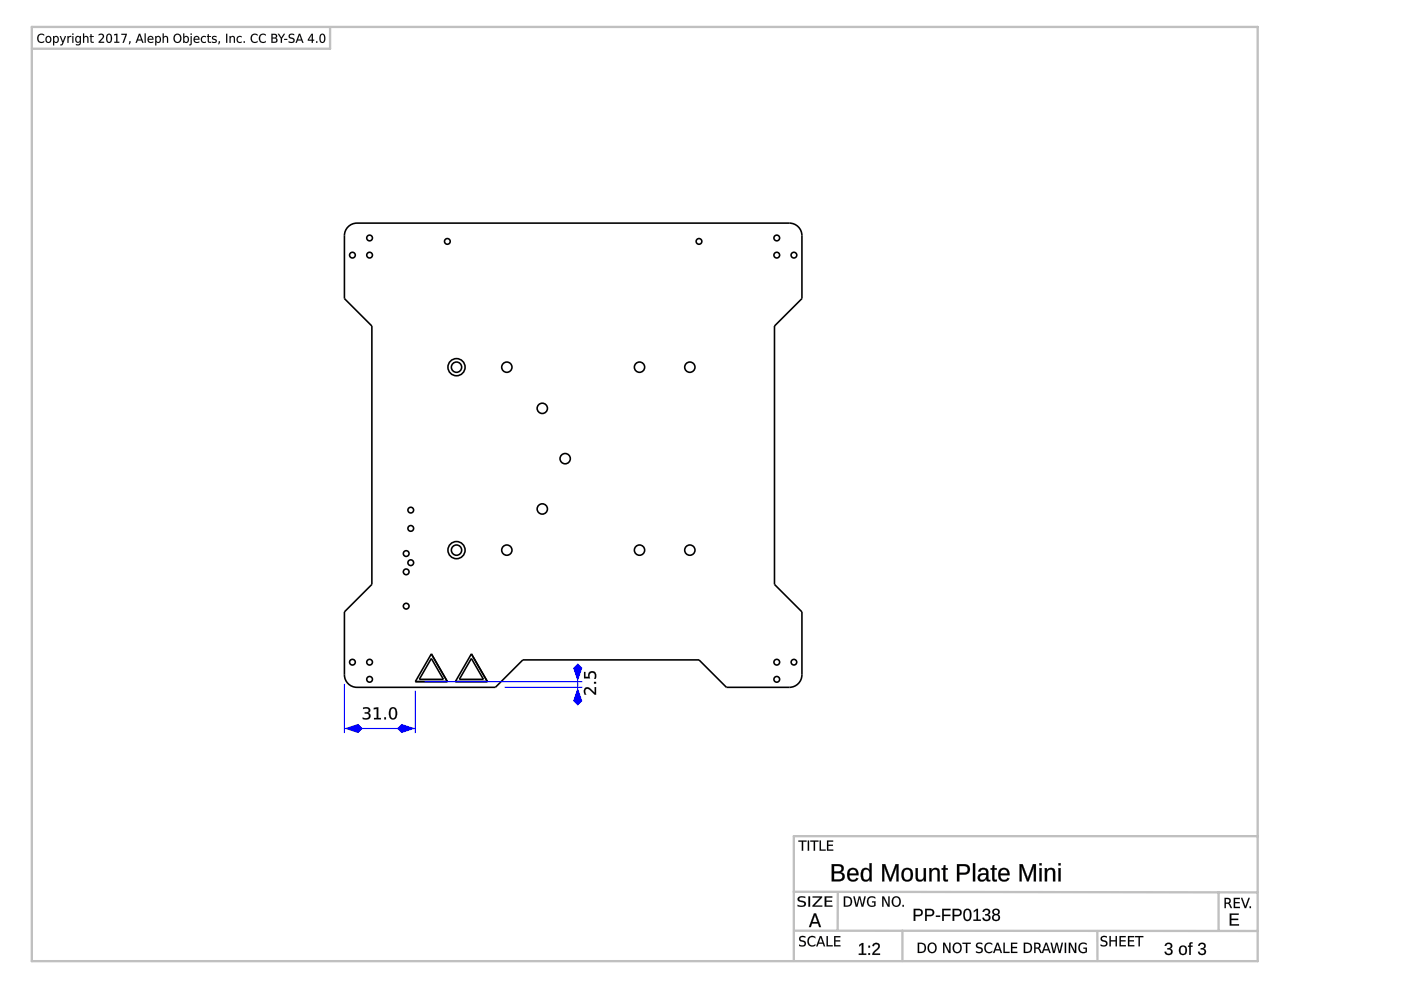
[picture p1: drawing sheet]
<svg xmlns="http://www.w3.org/2000/svg" width="297mm" height="210mm" viewBox="0 0 297 210" stroke-linecap="round" stroke-linejoin="round" font-family="sans-serif">
<g fill="none" stroke="#000" stroke-width=".34">
<path d="M73.6 48.3a2.66 2.66 0 0 1 2.1-1h91.7a2.67 2.67 0 0 1 2.6 2.7v13.3l-5.8 5.8v54.8l5.8 5.8v13.4a2.67 2.67 0 0 1-2.6 2.6h-13.4l-5.8-5.8h-37.3l-5.9 5.8h-29.3a2.67 2.67 0 0 1-2.7-2.6v-13.4l5.8-5.8v-54.8l-5.8-5.8v-13.3l.1-.6zM91.5 138.6l3.3 5.9h-6.7zM91.5 139.6l2.5 4.4h-5.1zM99.9 138.6l3.4 5.9h-6.8zM99.9 139.6l2.6 4.4h-5.1z"/>
<circle cx="74.7" cy="54.1" r=".61"/>
<circle cx="78.4" cy="54.1" r=".61"/>
<circle cx="78.4" cy="50.5" r=".61"/>
<circle cx="94.8" cy="51.2" r=".61"/>
<circle cx="148.2" cy="51.2" r=".61"/>
<circle cx="164.7" cy="50.5" r=".61"/>
<circle cx="164.7" cy="54.1" r=".61"/>
<circle cx="168.3" cy="54.1" r=".61"/>
<circle cx="96.8" cy="77.9" r="1.09"/>
<circle cx="96.8" cy="77.9" r="1.82"/>
<circle cx="107.5" cy="77.9" r="1.09"/>
<circle cx="135.6" cy="77.9" r="1.09"/>
<circle cx="146.3" cy="77.9" r="1.09"/>
<circle cx="115" cy="86.6" r="1.09"/>
<circle cx="119.8" cy="97.2" r="1.09"/>
<circle cx="86.1" cy="117.4" r=".61"/>
<circle cx="87.1" cy="119.3" r=".61"/>
<circle cx="87.1" cy="108.2" r=".61"/>
<circle cx="87.1" cy="112" r=".61"/>
<circle cx="96.8" cy="116.6" r="1.09"/>
<circle cx="96.8" cy="116.6" r="1.82"/>
<circle cx="107.5" cy="116.6" r="1.09"/>
<circle cx="115" cy="107.9" r="1.09"/>
<circle cx="135.6" cy="116.6" r="1.09"/>
<circle cx="146.3" cy="116.6" r="1.09"/>
<circle cx="86.1" cy="121.2" r=".61"/>
<circle cx="86.1" cy="128.5" r=".61"/>
<circle cx="74.7" cy="140.4" r=".61"/>
<circle cx="78.4" cy="140.4" r=".61"/>
<circle cx="78.4" cy="144" r=".61"/>
<circle cx="164.7" cy="140.4" r=".61"/>
<circle cx="164.7" cy="144" r=".61"/>
<circle cx="168.3" cy="140.4" r=".59"/>
</g>
<path d="M73 145v10.4M73 154.5h15.1M88.1 146.5v8.9" fill="none" stroke="#00f" stroke-width=".24"/>
<g fill="#00f">
<path d="M84.2 154.5l.9-1 3 1-3 .9z"/>
<path d="M73 154.5l2.9-1 1 1-1 .9z"/>
</g>
<g fill="#000">
<path d="M77 150a1.04 1.04 0 0 1 1.5 .6l-.1 .3-.4 .2a.75 .75 0 0 1 .5 1 .75 .75 0 0 1-.9 .5l-.7-.2v-.3a.75 .75 0 0 0 .8 .2 .75 .75 0 0 0 .5-.7l-.2-.2-.7-.1v-.3h.3a.42 .42 0 0 0 .6-.4 .42 .42 0 0 0-.6-.4l-.6 .1zM79.2 150.1l1-.1v2.2h.6v.3h-1.5v-.3h.6v-1.9l-.7 .1zM81.5 152.1h.3v.4h-.3zM83 150.3a1.73 1.73 0 0 0 .2 2h.1a1.19 1.19 0 0 0 .5-1.6l-.3-.5zM82.8 150.1a.95 .95 0 0 1 1.1 .1 .95 .95 0 0 1 .3 1 .92 .92 0 0 1-.3 1.2 .92 .92 0 0 1-1.2-.2 2.05 2.05 0 0 1 .1-2.1z"/>
<path d="M77 150a1.05 1.05 0 0 1 1.5 .6l-.1 .4-.4 .1a.69 .69 0 0 1 .6 .7 .69 .69 0 0 1-.5 .7l-.5 .1-.7-.1v-.4a.74 .74 0 0 0 .8 .2 .74 .74 0 0 0 .5-.7l-.3-.2-.6-.1v-.3h.3a.4 .4 0 0 0 .6-.4 .4 .4 0 0 0-.6-.4l-.6 .2zM77 150v.3a.87 .87 0 0 1 1.2 .3 .61 .61 0 0 1-.9 .4v.3a.58 .58 0 0 1 .9 .5 .58 .58 0 0 1-.8 .5l-.5-.2v.3a1.1 1.1 0 0 0 1.7-.6l-.2-.4-.4-.3a.65 .65 0 0 0 .4-.8 .65 .65 0 0 0-.9-.3zM79.2 150.1l1-.1v2.2h.6v.3h-1.5v-.3h.6v-1.9l-.7 .1zM79.2 150.1v.3l.7-.1v1.9h-.6v.3h1.5v-.3h-.6v-2.2zM81.5 152.1h.4v.4h-.4zM81.5 152.1v.4h.3v-.4zM83 150.3a1.73 1.73 0 0 0 .2 2h.1a1.17 1.17 0 0 0 .5-1.6l-.3-.5zM83 150.3l.3-.1a1.2 1.2 0 0 1 .5 1.6 .54 .54 0 0 1-.6 .5 .54 .54 0 0 1-.4-.7v-.9zM82.8 150.1a.96 .96 0 0 1 1.2 .1 .96 .96 0 0 1 .2 1 .94 .94 0 0 1-.3 1.2 .94 .94 0 0 1-1.2-.2 2.06 2.06 0 0 1 .1-2.1zM82.9 150.1a1.74 1.74 0 0 0 .2 2.4 .99 .99 0 0 0 1.1-1.3 .95 .95 0 0 0-.3-1 .95 .95 0 0 0-1-.1z"/>
</g>
<path d="M90 144.5h33.5M107 145.7h16.5M122.5 144.5v1.2" fill="none" stroke="#00f" stroke-width=".24"/>
<g fill="#00f">
<path d="M122.5 145.7l1 2.9-1 1-1-1z"/>
<path d="M121.5 141.6l1-1 1 1-1 2.9z"/>
</g>
<g fill="#000">
<path d="M260.7 193.7h1.9v.3h-1.5v.8h1.4v.3h-1.4v.9h1.6v.2h-2z"/>
<path d="M8.1 7.4l.4-.2 .4-.1 .5 .2v.3a.72 .72 0 0 0-1 0 .72 .72 0 0 0 0 1 .72 .72 0 0 0 1 .1v.2a.98 .98 0 0 1-1.4-.1 .98 .98 0 0 1 .1-1.4zM10 8a.49 .49 0 0 0-.1 .7 .49 .49 0 0 0 .6 .1 .49 .49 0 0 0 .2-.7 .49 .49 0 0 0-.7-.1zM9.6 8.3a.71 .71 0 0 1 1.4 0 .71 .71 0 0 1-1.4 0zM11.2 7.6h.3v.3a.61 .61 0 0 1 .8-.2 .61 .61 0 0 1 .2 .9 .53 .53 0 0 1-.4 .5 .53 .53 0 0 1-.6-.2v.7h-.3zM11.6 8l-.1 .4a.41 .41 0 0 0 .4 .5 .41 .41 0 0 0 .3-.5l-.2-.6zM12.7 7.6h.2l.4 1.2 .5-1.2h.2l-.9 2h-.3v-.2h.3l.1-.3zM14.3 7.6h.2v.3l.6-.3v.3a.4 .4 0 0 0-.4 0 .4 .4 0 0 0-.2 .4v.8h-.2zM15.3 7.6h.3v1.5h-.3zM15.3 7.1h.3v.3h-.3zM16.3 8a.49 .49 0 0 0-.1 .6 .49 .49 0 0 0 .6 .1 .49 .49 0 0 0 .1-.6 .49 .49 0 0 0-.6-.1zM16.1 7.8l.4-.2 .4 .3v-.3h.3v1.3a.69 .69 0 0 1-.4 .6 .69 .69 0 0 1-.7 0v-.2a.52 .52 0 0 0 .6 .1 .52 .52 0 0 0 .2-.6 .6 .6 0 0 1-.8 .2 .6 .6 0 0 1-.1-.9zM17.6 7.1h.2v.8a.5 .5 0 0 1 .6-.3 .5 .5 0 0 1 .3 .6v.9h-.2v-.9a.36 .36 0 0 0-.4-.4 .36 .36 0 0 0-.3 .5v.8h-.2zM19.2 7.2h.2v.4h.5v.2h-.5v1l.5 .1v.2h-.5l-.2-.3v-1h-.2v-.2h.2zM20.9 7.3a.68 .68 0 0 1 1.1 .1 .68 .68 0 0 1-.3 1l-.5 .5h.9v.2h-1.2v-.2l.5-.6a.51 .51 0 0 0 .4-.8 .51 .51 0 0 0-.9 0zM23 7.4a1.14 1.14 0 0 0 .1 1.5 .99 .99 0 0 0 0-1.6zM22.8 7.3a.69 .69 0 0 1 .8 0 .69 .69 0 0 1 .2 .8 .67 .67 0 0 1-.3 .9 .67 .67 0 0 1-.8-.1l-.2-1.1zM24.2 7.3l.7-.1v1.7h.4v.2h-1.1v-.2h.4v-1.5l-.4 .1zM25.7 7.2h1.2l-.7 1.9h-.2l.6-1.7h-.9zM27.4 8.8h.3v.2l-.2 .4h-.2zM29.6 7.4l-.3 1h.6zM29.4 7.2h.3l.7 1.9h-.2l-.2-.5h-.8l-.2 .5h-.2zM30.7 7.1h.2v2h-.2zM31.5 7.8a.64 .64 0 0 1 .7-.1 .64 .64 0 0 1 .3 .7h-1a.6 .6 0 0 0 1 .4v.2a.79 .79 0 0 1-1.1-.1 .79 .79 0 0 1 .1-1.1zM31.6 7.9l-.1 .3h.8l-.2-.4zM32.9 7.6h.2v.3a.61 .61 0 0 1 .9-.2 .61 .61 0 0 1 .1 .9 .53 .53 0 0 1-.4 .5 .53 .53 0 0 1-.6-.2v.7h-.2zM33.2 8l-.1 .4a.41 .41 0 0 0 .4 .5 .41 .41 0 0 0 .4-.5l-.2-.6zM34.5 7.1h.2v.8a.5 .5 0 0 1 .6-.3 .5 .5 0 0 1 .3 .6v.9h-.2v-.9a.36 .36 0 0 0-.4-.4 .36 .36 0 0 0-.3 .5v.8h-.2zM37.2 7.6a.75 .75 0 0 0-.1 .9 .75 .75 0 0 0 .8 .3 .76 .76 0 0 0 .3-.9 .76 .76 0 0 0-.9-.5zM36.7 8.1a.95 .95 0 0 1 1.9 0 .95 .95 0 0 1-1.9 0zM39.2 8l-.1 .4a.41 .41 0 0 0 .3 .5 .41 .41 0 0 0 .4-.5l-.2-.6zM38.8 7.1h.3v.8a.61 .61 0 0 1 .8-.2 .61 .61 0 0 1 .1 .9 .53 .53 0 0 1-.3 .5 .53 .53 0 0 1-.6-.2v.2h-.3zM40.4 7.6h.2v1.7l-.2 .3h-.3v-.2l.3-.1zM40.4 7.1h.2v.3h-.2zM41.2 7.8a.64 .64 0 0 1 .8-.1 .64 .64 0 0 1 .3 .7h-1a.6 .6 0 0 0 .9 .4v.2a.79 .79 0 0 1-1-.1 .79 .79 0 0 1 0-1.1zM41.4 7.9l-.1 .3h.8l-.3-.4zM42.8 7.8l.6-.2 .3 .1v.2a.54 .54 0 0 0-.9 .5 .54 .54 0 0 0 .9 .4v.2a.76 .76 0 0 1-1-.2 .76 .76 0 0 1 .1-1zM44 7.2h.3v.4h.4v.2h-.4v1l.4 .1v.2h-.4l-.2-.3-.1-1h-.1v-.2h.1zM45.1 7.7h.7l.1 .2a.37 .37 0 0 0-.4-.1 .37 .37 0 0 0-.3 .4 .58 .58 0 0 1 .6 .2 .58 .58 0 0 1 0 .6l-.7 .1-.2-.3a.4 .4 0 0 0 .5 .2 .4 .4 0 0 0 .3-.4 .57 .57 0 0 1-.6-.3 .57 .57 0 0 1 0-.6zM46.4 8.8h.2v.2l-.2 .4h-.1zM47.9 7.2h.3v1.9h-.3zM48.7 7.6h.2v.3a.5 .5 0 0 1 .6-.3 .5 .5 0 0 1 .3 .6v.9h-.2v-.9a.36 .36 0 0 0-.4-.4 .36 .36 0 0 0-.3 .5v.8h-.2zM50.3 7.8l.6-.2 .3 .1v.2a.54 .54 0 0 0-.8 .5 .54 .54 0 0 0 .8 .4v.2a.76 .76 0 0 1-1-.2 .76 .76 0 0 1 .1-1zM51.7 8.8h.2v.3h-.2zM53.4 7.4l.4-.2 .4-.1 .4 .2v.3a.72 .72 0 0 0-1 0 .72 .72 0 0 0 0 1 .72 .72 0 0 0 1 .1v.2a.98 .98 0 0 1-1.3-.1 .98 .98 0 0 1 .1-1.4zM55.1 7.4l.4-.2 .4-.1 .5 .2v.3a.72 .72 0 0 0-1 0 .72 .72 0 0 0 0 1 .72 .72 0 0 0 1 .1v.2a.98 .98 0 0 1-1.4-.1 .98 .98 0 0 1 .1-1.4zM57.8 8.2v.7h.4a.35 .35 0 0 0 .4-.4 .35 .35 0 0 0-.4-.3zM57.8 7.4v.6h.4a.29 .29 0 0 0 .3-.3 .29 .29 0 0 0-.3-.3zM57.5 7.2h.7a.46 .46 0 0 1 .5 .3 .46 .46 0 0 1-.2 .6 .53 .53 0 0 1 .3 .6 .53 .53 0 0 1-.6 .4h-.7zM58.9 7.2h.3l.5 .8 .5-.8h.2l-.6 1v.9h-.3v-.9zM60.2 8.3h.7v.2h-.7zM61.4 7.3l.7-.1h.3v.3a.47 .47 0 0 0-.6-.2 .47 .47 0 0 0-.3 .6 .78 .78 0 0 1 .9 1 1.07 1.07 0 0 1-1.2 .1v-.3a.51 .51 0 0 0 .6 .3 .51 .51 0 0 0 .3-.6 .9 .9 0 0 1-.9-.9zM63.5 7.4l-.3 1h.6zM63.4 7.2h.2l.7 1.9h-.2l-.2-.5h-.8l-.2 .5h-.2zM66.1 7.4l-.6 1h.6zM66 7.2h.3v1.2h.3v.2h-.3v.5h-.2v-.5h-.8v-.2zM67 8.8h.3v.3h-.3zM68.2 7.4a1.14 1.14 0 0 0 .1 1.5 .99 .99 0 0 0 0-1.6zM68 7.3a.69 .69 0 0 1 .8 0 .69 .69 0 0 1 .2 .8 .67 .67 0 0 1-.3 .9 .67 .67 0 0 1-.8-.1l-.2-1.1z"/>
<path d="M8.1 7.4a.97 .97 0 0 1 1.3-.1v.3a.71 .71 0 0 0-1 0 .71 .71 0 0 0 0 1 .71 .71 0 0 0 1 0v.1a.54 .54 0 0 1-.9 .4 1.08 1.08 0 0 1-.4-1.7zM8.1 7.4a.97 .97 0 0 0-.1 1.3 .97 .97 0 0 0 1.3 .2l.1-.2a.73 .73 0 0 1-1.1-.1 .73 .73 0 0 1 0-1 .73 .73 0 0 1 1.1 0v-.3l-.5-.1zM10 8a.48 .48 0 0 0-.1 .6 .48 .48 0 0 0 .6 .2 .48 .48 0 0 0 .2-.7 .48 .48 0 0 0-.7-.1zM10 8a.47 .47 0 0 1 .7 .4 .47 .47 0 0 1-.7 .4l-.1-.4zM9.5 8.3a.75 .75 0 0 1 1.5 0 .75 .75 0 0 1-1.5 0zM9.6 8.3a.7 .7 0 0 0 1.4 0 .7 .7 0 0 0-1.4 0zM11.2 7.6h.3v.3a.53 .53 0 0 1 .6-.3 .53 .53 0 0 1 .4 .6 .62 .62 0 0 1-.2 .8 .62 .62 0 0 1-.8-.1v.7h-.3zM11.2 7.6v2h.3v-.8a.59 .59 0 0 0 .8 .2 .59 .59 0 0 0 .1-.8 .52 .52 0 0 0-.3-.6 .52 .52 0 0 0-.6 .3v-.3zM11.6 8l-.1 .6 .2 .3a.51 .51 0 0 0 .5-.5 .51 .51 0 0 0-.5-.5zM11.6 8l.1-.2a.53 .53 0 0 1 .6 .6 .53 .53 0 0 1-.6 .5l-.2-.3zM12.7 7.6h.2l.4 1.2 .5-1.2h.2l-.6 1.6a.46 .46 0 0 1-.6 .4v-.2h.3l.1-.3zM12.7 7.6l.5 1.5-.1 .3h-.3v.2h.3l.9-2h-.2l-.5 1.2-.4-1.2zM14.3 7.6h.2v.3l.2-.2 .4-.1v.3a.39 .39 0 0 0-.4 0 .39 .39 0 0 0-.2 .4v.8h-.2zM14.3 7.6v1.5h.2v-.8a.4 .4 0 0 1 .2-.4 .4 .4 0 0 1 .4 0v-.3l-.4 .1-.2 .2v-.3zM15.3 7.6h.3v1.5h-.3zM15.3 7.6v1.5h.3v-1.5zM15.3 7.1h.3v.3h-.3zM15.3 7.1v.3h.3v-.3zM16.3 8a.47 .47 0 0 0-.1 .6 .47 .47 0 0 0 .6 .1 .47 .47 0 0 0 .1-.6 .47 .47 0 0 0-.6-.1zM16.3 7.9a.46 .46 0 0 1 .6 .4 .46 .46 0 0 1-.6 .4zM16.1 7.8a.5 .5 0 0 1 .8 .1v-.3h.3v1.3a.73 .73 0 0 1-1.1 .6v-.2a.51 .51 0 0 0 .6 .1 .51 .51 0 0 0 .2-.6 .53 .53 0 0 1-.6 .3 .53 .53 0 0 1-.4-.5zM16.1 7.8a.67 .67 0 0 0-.1 .9 .67 .67 0 0 0 .8 .2l.1-.1a.52 .52 0 0 1-.2 .6 .52 .52 0 0 1-.6-.1v.2a.68 .68 0 0 0 .7 0 .68 .68 0 0 0 .3-.6l.1-1.3h-.3v.3a.49 .49 0 0 0-.8-.1zM17.6 7.1h.2v.8a.5 .5 0 0 1 .6-.3 .5 .5 0 0 1 .4 .6v.9h-.3v-.9a.34 .34 0 0 0-.4-.4 .34 .34 0 0 0-.3 .5v.8h-.2zM17.6 7.1v2h.2v-.8a.37 .37 0 0 1 .3-.5 .37 .37 0 0 1 .4 .4v.9h.2v-.9a.49 .49 0 0 0-.3-.5 .49 .49 0 0 0-.6 .2v-.8zM19.2 7.2h.2v.4h.5v.2h-.5v.9l.5 .2v.2h-.5l-.2-.3v-1h-.2v-.2h.2zM19.2 7.2v.5l-.2-.1v.2h.2v1l.2 .2 .5 .1v-.2l-.5-.1v-.2v-.8h.5v-.2l-.5 .1v-.5zM20.9 7.3a.69 .69 0 0 1 1.1 .1 .69 .69 0 0 1-.3 1l-.5 .5 .9-.1v.3h-1.2a.52 .52 0 0 1 .4-.7l.1-.1a.5 .5 0 0 0 .3-.8 .5 .5 0 0 0-.8 0zM20.9 7.3v.2a.47 .47 0 0 1 .8-.1 .47 .47 0 0 1-.1 .7l-.7 .8v.2h1.2v-.2h-.9l.7-.8a.63 .63 0 0 0-.1-.9 .63 .63 0 0 0-.9 .1zM23 7.4a1.13 1.13 0 0 0 .1 1.5 .99 .99 0 0 0 0-1.5zM23 7.4a.53 .53 0 0 1 .5 .7v.3a.41 .41 0 0 1-.4 .5 .41 .41 0 0 1-.4-.5l.1-.7zM22.8 7.2a.7 .7 0 0 1 .8 .1 .7 .7 0 0 1 .2 .8 .68 .68 0 0 1-.3 .9 .68 .68 0 0 1-.9-.1l-.1-1.1zM22.8 7.3a1.16 1.16 0 0 0 .3 1.8 1.08 1.08 0 0 0 .6-1 1.08 1.08 0 0 0-.6-.9zM24.2 7.3l.7-.1v1.7l.4-.1v.3h-1.1v-.3l.4 .1v-1.5l-.4 .1zM24.2 7.3v.2l.5-.1v1.5h-.5v.2h1.1v-.2h-.4v-1.7zM25.7 7.2h1.2l-.6 1.9h-.3l.6-1.7h-.9zM25.7 7.2v.2h.9l-.6 1.7h.2l.7-1.9zM27.4 8.7h.3v.3l-.2 .4h-.2zM27.4 8.8l-.1 .6h.2l.2-.4v-.2zM29.6 7.4l-.3 1h.6zM29.6 7.4l.3 1h-.7zM29.4 7.2h.3l.7 1.9h-.2l-.2-.5h-.8l-.2 .5h-.3zM29.4 7.2l-.6 1.9h.2l.2-.5h.8l.2 .5h.2l-.7-1.9zM30.7 7.1h.2v2h-.2zM30.7 7.1v2h.2v-2zM31.4 7.8a.64 .64 0 0 1 .8-.1 .64 .64 0 0 1 .3 .7h-1a.59 .59 0 0 0 1 .4 .51 .51 0 0 1-.4 .4 .51 .51 0 0 1-.5-.2l-.3-.4zM31.5 7.8a.78 .78 0 0 0-.1 1.1 .78 .78 0 0 0 1.1 .1v-.2a.6 .6 0 0 1-1-.4h1a.62 .62 0 0 0-.3-.7 .62 .62 0 0 0-.7 .1zM31.7 7.9l-.2 .3h.8l-.2-.3zM31.6 7.9a.39 .39 0 0 1 .5-.1 .39 .39 0 0 1 .2 .4l-.8 .1zM32.9 7.6h.2v.3a.53 .53 0 0 1 .6-.3 .53 .53 0 0 1 .4 .6 .62 .62 0 0 1-.1 .8 .62 .62 0 0 1-.9-.1v.7h-.2zM32.9 7.6v2h.2v-.8a.59 .59 0 0 0 .9 .2 .59 .59 0 0 0 .1-.8 .52 .52 0 0 0-.4-.6 .52 .52 0 0 0-.6 .3v-.3zM33.2 8v.6l.2 .3a.51 .51 0 0 0 .5-.5 .51 .51 0 0 0-.5-.5zM33.2 8l.2-.2a.53 .53 0 0 1 .5 .6 .53 .53 0 0 1-.5 .5l-.2-.3zM34.5 7.1h.2v.8a.5 .5 0 0 1 .6-.3 .5 .5 0 0 1 .3 .6v.9h-.2v-.9a.34 .34 0 0 0-.4-.4 .34 .34 0 0 0-.3 .5v.8h-.2zM34.5 7.1v2h.2v-.8a.37 .37 0 0 1 .3-.5 .37 .37 0 0 1 .4 .4v.9h.2v-.9a.49 .49 0 0 0-.3-.5 .49 .49 0 0 0-.6 .2v-.8zM37.2 7.6a.74 .74 0 0 0-.1 .9 .74 .74 0 0 0 .8 .3 .75 .75 0 0 0 .3-.9 .75 .75 0 0 0-.9-.4zM37.2 7.5a.65 .65 0 0 1 .8 0 .65 .65 0 0 1 .2 .9 .6 .6 0 0 1-.7 .5 .6 .6 0 0 1-.5-.8zM36.7 8.1a.95 .95 0 0 1 1.9 0 .95 .95 0 0 1-1.9 0zM36.7 8.1a.92 .92 0 0 0 1.8 0 .92 .92 0 0 0-1.8 0zM39.2 8l-.1 .6 .2 .3a.51 .51 0 0 0 .5-.5 .51 .51 0 0 0-.5-.5zM39.2 8l.1-.2a.53 .53 0 0 1 .5 .6 .53 .53 0 0 1-.5 .5l-.2-.3zM38.8 7.1h.3v.8a.53 .53 0 0 1 .6-.3 .53 .53 0 0 1 .4 .6 .62 .62 0 0 1-.2 .8 .62 .62 0 0 1-.8-.1v.2h-.3zM38.8 7.1v2h.3v-.3a.59 .59 0 0 0 .8 .2 .59 .59 0 0 0 .1-.8 .52 .52 0 0 0-.4-.6 .52 .52 0 0 0-.5 .3v-.8zM40.4 7.6h.3v1.5a.42 .42 0 0 1-.6 .5v-.2l.3-.1zM40.4 7.6v1.7l-.3 .1v.2l.5-.3v-1.7zM40.4 7.1h.3v.3h-.3zM40.4 7.1v.3h.2v-.3zM41.2 7.8a.64 .64 0 0 1 .8-.1 .64 .64 0 0 1 .3 .7h-1a.59 .59 0 0 0 1 .4 .51 .51 0 0 1-.4 .4 .51 .51 0 0 1-.5-.2l-.4-.4zM41.2 7.8a.78 .78 0 0 0 0 1.1 .78 .78 0 0 0 1 .1v-.2a.6 .6 0 0 1-1-.4h1.1a.62 .62 0 0 0-.3-.7 .62 .62 0 0 0-.8 .1zM41.4 7.9l-.1 .3h.8l-.3-.3zM41.4 7.9a.39 .39 0 0 1 .5-.1 .39 .39 0 0 1 .2 .4l-.8 .1zM42.8 7.8l.3-.2a.37 .37 0 0 1 .4 0 .37 .37 0 0 1 .2 .3 .53 .53 0 0 0-.7 .1 .53 .53 0 0 0 0 .7 .53 .53 0 0 0 .7 .1 .52 .52 0 0 1-.6 .4 .52 .52 0 0 1-.5-.4v-.7zM42.8 7.8a.75 .75 0 0 0-.1 1 .75 .75 0 0 0 1 .2v-.2a.54 .54 0 0 1-.9-.4 .54 .54 0 0 1 .9-.5v-.2l-.3-.1zM44 7.2h.3v.4h.4v.2h-.4v.9l.4 .2v.2h-.4l-.2-.3-.1-1h-.1v-.2h.1zM44 7.2l.1 .5-.2-.1v.2h.2v1l.2 .2 .4 .1v-.2l-.4-.1v-.2v-.8h.4v-.2l-.4 .1v-.5zM45.1 7.7l.7-.1 .1 .3h-.1a.33 .33 0 0 0-.4-.1 .33 .33 0 0 0-.2 .3l.3 .2a.48 .48 0 0 1 .4 .6 .48 .48 0 0 1-.7 .2l-.3-.1v-.2a.39 .39 0 0 0 .5 .2 .39 .39 0 0 0 .3-.4l-.7-.3-.1-.3zM45.1 7.7a.41 .41 0 0 0-.1 .5 .41 .41 0 0 0 .4 .2l.3 .1a.4 .4 0 0 1-.3 .5 .4 .4 0 0 1-.5-.2v.2a.57 .57 0 0 0 .7 .1 .57 .57 0 0 0 .3-.7l-.7-.3a.45 .45 0 0 1 .7-.2v-.2zM46.4 8.7h.3v.3l-.3 .4h-.1zM46.4 8.8l-.1 .6h.1l.2-.4v-.2zM47.9 7.2h.3v1.9h-.3zM47.9 7.2v1.9h.3v-1.9zM48.7 7.6h.2v.3a.5 .5 0 0 1 .6-.3 .5 .5 0 0 1 .3 .6v.9h-.2v-.9a.34 .34 0 0 0-.4-.4 .34 .34 0 0 0-.3 .5v.8h-.2zM48.7 7.6v1.5h.2v-.8a.37 .37 0 0 1 .3-.5 .37 .37 0 0 1 .4 .4v.9h.2v-.9a.49 .49 0 0 0-.3-.5 .49 .49 0 0 0-.6 .2v-.3zM50.3 7.8l.3-.2a.37 .37 0 0 1 .5 0 .37 .37 0 0 1 .2 .3 .53 .53 0 0 0-.8 .1 .53 .53 0 0 0 0 .7 .53 .53 0 0 0 .8 .1 .52 .52 0 0 1-.6 .4 .52 .52 0 0 1-.5-.4v-.7zM50.3 7.8a.75 .75 0 0 0 0 1 .75 .75 0 0 0 .9 .2v-.2a.54 .54 0 0 1-.8-.4 .54 .54 0 0 1 .8-.5v-.2l-.3-.1zM51.6 8.7h.3v.4h-.3zM51.7 8.8v.3h.2v-.3zM53.4 7.4a.97 .97 0 0 1 1.2-.1v.3a.71 .71 0 0 0-1 0 .71 .71 0 0 0 0 1 .71 .71 0 0 0 1 0v.1a.54 .54 0 0 1-.8 .4 1.08 1.08 0 0 1-.4-1.7zM53.4 7.4a.97 .97 0 0 0-.1 1.3 .97 .97 0 0 0 1.3 .2v-.2a.73 .73 0 0 1-1-.1 .73 .73 0 0 1 0-1 .73 .73 0 0 1 1 0v-.3l-.4-.1zM55.1 7.4a.97 .97 0 0 1 1.3-.1v.3a.71 .71 0 0 0-1 0 .71 .71 0 0 0 0 1 .71 .71 0 0 0 1 0v.1a.54 .54 0 0 1-.9 .4 1.08 1.08 0 0 1-.4-1.7zM55.1 7.4a.97 .97 0 0 0-.1 1.3 .97 .97 0 0 0 1.3 .2l.1-.2a.73 .73 0 0 1-1.1-.1 .73 .73 0 0 1 0-1 .73 .73 0 0 1 1.1 0v-.3l-.5-.1zM57.8 8.2v.7h.4a.34 .34 0 0 0 .4-.4 .34 .34 0 0 0-.4-.3zM57.8 8.2h.4a.36 .36 0 0 1 .4 .3 .36 .36 0 0 1-.4 .4h-.4zM57.8 7.4v.6l.4-.1a.28 .28 0 0 0 .3-.2 .28 .28 0 0 0-.3-.3zM57.8 7.4h.4a.31 .31 0 0 1 .3 .3 .31 .31 0 0 1-.3 .3h-.4zM57.5 7.2h.7a.47 .47 0 0 1 .5 .3 .47 .47 0 0 1-.2 .6v-.1a.54 .54 0 0 1 .3 .7 .54 .54 0 0 1-.6 .4h-.7zM57.5 7.2v1.9h.7a.52 .52 0 0 0 .6-.4 .52 .52 0 0 0-.4-.7 .45 .45 0 0 0 .3-.5 .45 .45 0 0 0-.5-.3zM58.9 7.2h.3l.5 .8 .5-.8h.3l-.7 1v.9h-.3v-.9zM58.9 7.2l.7 1-.1 .9h.3v-.9l.6-1h-.2l-.5 .8-.5-.8zM60.2 8.2h.7v.3h-.7zM60.2 8.3v.2h.7v-.2zM61.4 7.3l.2-.2a.46 .46 0 0 1 .8 .4 .46 .46 0 0 0-.6-.2 .46 .46 0 0 0-.3 .5l.4 .2a.62 .62 0 0 1 .5 .8 .62 .62 0 0 1-.9 .3l-.3-.1v-.3a.57 .57 0 0 0 .6 .2 .57 .57 0 0 0 .4-.4l-.3-.3a.57 .57 0 0 1-.7-.3 .57 .57 0 0 1 .2-.6zM61.4 7.3l-.2 .6 .5 .3a.39 .39 0 0 1 .5 .4 .39 .39 0 0 1-.6 .3l-.4-.2v.3a.7 .7 0 0 0 .9 .1 .7 .7 0 0 0 .2-.9l-.5-.2a.32 .32 0 0 1-.4-.4 .32 .32 0 0 1 .5-.3l.5 .2v-.3h-.3zM63.5 7.4l-.3 1h.6zM63.5 7.4l.4 1h-.7zM63.4 7.2h.3l.7 1.9h-.3l-.2-.5h-.8l-.2 .5h-.2zM63.4 7.2l-.7 1.9h.2l.2-.5h.8l.2 .5h.2l-.7-1.9zM66.1 7.4l-.6 1h.6zM66.1 7.4v1h-.6zM66 7.2h.4l-.1 1.2h.3v.2h-.3l.1 .5h-.3v-.5h-.8v-.2zM66 7.2l-.7 1.2v.2h.8v.5h.2v-.5h.3v-.2h-.3v-1.2zM67 8.7h.3v.4h-.3zM67 8.8v.3h.3v-.3zM68.2 7.4a1.13 1.13 0 0 0 .1 1.5 .99 .99 0 0 0 0-1.5zM68.2 7.4a.53 .53 0 0 1 .5 .7v.3a.41 .41 0 0 1-.4 .5 .41 .41 0 0 1-.3-.5v-.7zM68 7.2a.7 .7 0 0 1 .8 .1 .7 .7 0 0 1 .2 .8 .68 .68 0 0 1-.2 .9 .68 .68 0 0 1-.9-.1l-.2-1.1zM68 7.3a1.16 1.16 0 0 0 .3 1.8 1.08 1.08 0 0 0 .7-1 1.08 1.08 0 0 0-.7-.9z"/>
<path d="M124 145.9a1.17 1.17 0 0 1 1.6 .5l.5 .5v-1.2h.3v1.6a1.85 1.85 0 0 1-1.3-.9 .58 .58 0 0 0-.9-.2 .58 .58 0 0 0 0 .9l.1 .2h-.4a1.41 1.41 0 0 1 .1-1.4zM124 145.9l-.2 .4v.6l.2 .4h.3a.66 .66 0 0 1-.2-.8 .66 .66 0 0 1 .7-.4l1.3 1.2h.3v-1.6h-.3v1.2l-1.3-1.1-.5-.1zM125.9 144.6h.5v.4h-.5zM125.9 144.6v.3h.5v-.3zM123.8 142.5h.3v1h.6a.93 .93 0 0 1 .9-1.3 .93 .93 0 0 1 .8 1.4l-.1 .4-.3-.1a.69 .69 0 0 0 .1-.9 .69 .69 0 0 0-1-.2l-.1 .5 .1 .5h-1.3zM123.8 142.5v1.3h1.3a.69 .69 0 0 1-.1-1 .69 .69 0 0 1 1 0 .69 .69 0 0 1 .1 1l-.1 .1h.3a.98 .98 0 0 0-.1-1.3 .98 .98 0 0 0-1.3-.1l-.2 .5 .1 .5h-.7v-1z"/>
<path d="M124 145.9a1.08 1.08 0 0 1 1.6 .5l.5 .5v-1.2h.3v1.6h-.3l-.6-.5a1.1 1.1 0 0 0-1.3-.6l-.1 .5 .2 .6h-.3l-.2-.7zM125.9 144.6h.5v.3h-.5zM123.8 142.5h.3v1h.6a.91 .91 0 0 1 .9-1.2 .91 .91 0 0 1 .8 1.3l-.1 .3h-.3a.7 .7 0 0 0 .1-.9 .7 .7 0 0 0-1-.2l-.1 .5 .1 .5h-1.3z"/>
<path d="M169.3 178.2h1.7v.3h-.7v1.9h-.3v-1.9h-.7zM171.3 178.2h.2v2.2h-.2zM171.8 178.2h1.7v.3h-.7v1.9h-.3v-1.9h-.7zM173.8 178.2h.3v1.9h1v.3h-1.3zM175.3 178.2h1.3v.3h-1v.6h1v.2h-1v.8h1.1v.3h-1.4z"/>
<path d="M169.3 178.2h1.7v.3h-.7v1.9h-.3v-1.9h-.7zM169.3 178.2v.3l.7-.1v2h.3v-2l.7 .1v-.3zM171.2 178.2h.3v2.2h-.3zM171.3 178.2v2.2h.2v-2.2zM171.8 178.2h1.7v.3h-.7v1.9h-.3v-1.9h-.7zM171.8 178.2v.3l.7-.1v2h.3v-2l.7 .1v-.3zM173.8 178.2h.3v1.9h1v.3h-1.3zM173.8 178.2v2.2h1.3v-.3h-1.1l.1-1.9zM175.3 178.2h1.3v.3h-1v.6h1v.3l-1-.1v.8h1.1v.3h-1.4zM175.3 178.2v2.2h1.4v-.3h-1.1v-.8h1v-.2h-1v-.7l1 .1v-.3z"/>
<path d="M169.2 190.3a1.6 1.6 0 0 1 1.5-.2v.3a.75 .75 0 0 0-1.2 .3v.1a1.37 1.37 0 0 1 1.4 .8 1.23 1.23 0 0 1-1.8 .5v-.3a.99 .99 0 0 0 1.4-.1l-.2-.4a.9 .9 0 0 1-1.2-.8zM171.4 190.1h.3v2.1h-.3zM172.3 190.1h2v.2l-1.6 1.7h1.6v.2h-2v-.2l1.6-1.7h-1.6zM174.8 190.1h1.7v.2h-1.3v.7h1.2v.2h-1.2v.8h1.3v.2h-1.7z"/>
<path d="M169.2 190.3a1.67 1.67 0 0 1 1.5-.2v.3a1 1 0 0 0-1.2 .2l.1 .2 .5 .2a.69 .69 0 0 1 .8 .8 .69 .69 0 0 1-1 .5l-.8-.1v-.4a.98 .98 0 0 0 1.4-.1l-.1-.3-.4-.1a.69 .69 0 0 1-.7-.2 .69 .69 0 0 1-.1-.8zM169.2 190.3l-.1 .3 .2 .4 1 .3a.41 .41 0 0 1 .2 .6 .41 .41 0 0 1-.6 .2l-.8-.3v.3a1.21 1.21 0 0 0 1.8-.5 .84 .84 0 0 0-1-.6l-.2-.1a.38 .38 0 0 1-.2-.5 .38 .38 0 0 1 .5-.2l.7 .2v-.3a1.58 1.58 0 0 0-1.5 .2zM171.4 190h.4v2.3h-.4zM171.4 190.1v2.1h.3v-2.1zM172.3 190h2v.3l-1.6 1.7h1.7v.3h-2.2v-.3l1.7-1.7h-1.6zM172.3 190.1v.2h1.6l-1.6 1.7v.2h2v-.2h-1.6l1.6-1.7v-.2zM174.8 190h1.7v.3h-1.3v.7l1.2-.1v.3h-1.2v.8h1.3v.3h-1.7zM174.8 190.1v2.1h1.7v-.2h-1.3v-.8h1.2v-.2h-1.2v-.7h1.3v-.2z"/>
<path d="M169.6 198.6l.8-.1h.4v.3a.54 .54 0 0 0-.7-.2 .54 .54 0 0 0-.3 .7 1.12 1.12 0 0 1 1.1 .7 .93 .93 0 0 1-1.5 .6v-.3a.66 .66 0 0 0 .7 .2 .66 .66 0 0 0 .5-.6l-.1-.1a1.03 1.03 0 0 1-1.1-.9zM171.5 198.7l.4-.2 .5-.1 .5 .2v.4a.83 .83 0 0 0-1.2 0 .83 .83 0 0 0 0 1.1 .83 .83 0 0 0 1.2 .1v.3a1.12 1.12 0 0 1-1.6-.2 1.12 1.12 0 0 1 .2-1.6zM174 198.8l-.4 1h.8zM173.8 198.5h.4l.8 2.2h-.3l-.2-.6h-1l-.2 .6h-.3zM175.2 198.5h.3v1.9h1v.3h-1.3zM176.8 198.5h1.4v.2h-1.1v.7h1v.2h-1v.8h1.1v.3h-1.4z"/>
<path d="M169.6 198.6l.3-.2a.53 .53 0 0 1 .9 .5 .61 .61 0 0 0-1.1 .3l.6 .2a.68 .68 0 0 1 .6 .9 .68 .68 0 0 1-1 .4l-.5-.1v-.4a.65 .65 0 0 0 .7 .2 .65 .65 0 0 0 .4-.5l-.3-.2a.65 .65 0 0 1-.7-.3 .65 .65 0 0 1 .1-.8zM169.6 198.6a.58 .58 0 0 0-.1 .7 .58 .58 0 0 0 .5 .3v.1a.45 .45 0 0 1 .6 .4 .45 .45 0 0 1-.7 .4l-.5-.2v.2a.88 .88 0 0 0 .9 .2 .88 .88 0 0 0 .5-.8l-.2-.4-.5-.1a.37 .37 0 0 1-.4-.4 .37 .37 0 0 1 .5-.3l.6 .1v-.3h-.4zM171.4 198.7a1.11 1.11 0 0 1 1.5-.1v.4a.81 .81 0 0 0-1.2 0 .81 .81 0 0 0 0 1.1 .81 .81 0 0 0 1.2 0v.1a.61 .61 0 0 1-1 .5 1.24 1.24 0 0 1-.5-2zM171.5 198.7a1.11 1.11 0 0 0-.1 1.6 1.11 1.11 0 0 0 1.5 .2v-.3a.83 .83 0 0 1-1.2-.1 .83 .83 0 0 1 0-1.1 .83 .83 0 0 1 1.2 0v-.4l-.5-.1h-.5zM174 198.8l-.4 1 .8 .1zM174 198.7l.4 1.2h-.8zM173.8 198.5h.4l.8 2.2h-.3l-.2-.6h-1l-.1 .6h-.4zM173.8 198.5l-.8 2.2h.3l.2-.6h1l.2 .6h.3l-.8-2.2zM175.2 198.5h.3v1.9h1.1v.3h-1.4zM175.2 198.5v2.2h1.3v-.3h-1v-1.9zM176.8 198.5h1.4v.2h-1.1v.7h1v.2h-1v.8h1.1v.3h-1.4zM176.8 198.5v2.2h1.4v-.3h-1.1v-.8h1v-.2h-1v-.7h1.1v-.2z"/>
<path d="M172.8 194l-.5 1.5h1zM172.6 193.7h.4l1.1 2.9h-.4l-.3-.8h-1.2l-.3 .8h-.4z"/>
<path d="M172.8 194.1l-.5 1.4h1zM172.8 194l.5 1.5h-1zM172.6 193.6h.4l1.1 3h-.4l-.3-.8h-1.2l-.3 .8h-.4zM172.6 193.7l-1.1 2.9h.4l.3-.8h1.2l.3 .8h.4l-1.1-2.9z"/>
<path d="M176.4 183.2a2.28 2.28 0 0 1 2.4 .6v.7l-.6 .4a.99 .99 0 0 1 .9 1.2 .99 .99 0 0 1-1.3 .8h-1.4zM176.8 183.6v1.2h.8a.6 .6 0 0 0 .8-.6 .6 .6 0 0 0-.8-.6zM176.8 185.2v1.3h1a.68 .68 0 0 0 .8-.7 .68 .68 0 0 0-.9-.6zM179.9 184.4a1.25 1.25 0 0 1 1.5-.2 1.25 1.25 0 0 1 .6 1.4h-1.9a.8 .8 0 0 0 .5 .9 .8 .8 0 0 0 1-.4l.4 .2a1.3 1.3 0 0 1-1.7 .5 1.3 1.3 0 0 1-.7-1.7zM180.3 184.6l-.2 .6h1.5a.74 .74 0 0 0-.4-.8 .74 .74 0 0 0-.9 .2zM182.9 184.2a.96 .96 0 0 1 1.5 .3v-1.5h.4v3.9h-.4v-.5a1.05 1.05 0 0 1-1.4 .4 1.05 1.05 0 0 1-.5-1.3v-.5zM183.2 184.5a1.68 1.68 0 0 0 .2 2l.2 .1a1.16 1.16 0 0 0 .7-1.8l-.4-.4zM187 183.2h.7l1.1 3.1 1.1-3.1h.6v3.7h-.4v-3.2l-1.2 3.2h-.3l-1.1-3.2v3.2h-.5zM191.6 184.2a1.3 1.3 0 0 1 1.6 .1 1.3 1.3 0 0 1 .3 1.5 1.22 1.22 0 0 1-1.3 1.1 1.22 1.22 0 0 1-1.1-1.4l.1-.6zM191.9 184.5a1.52 1.52 0 0 0 .2 2h.5a1.4 1.4 0 0 0 0-2.1zM194.1 184.1h.5v1.7a.66 .66 0 0 0 .7 .8 .66 .66 0 0 0 .6-.9v-1.6h.4v2.8h-.4v-.5a.92 .92 0 0 1-1.1 .5 .92 .92 0 0 1-.7-1zM197 184.1h.5v.4a.92 .92 0 0 1 1-.5 .92 .92 0 0 1 .7 1v1.9h-.4v-1.8a.66 .66 0 0 0-.8-.7 .66 .66 0 0 0-.5 .8v1.7h-.4zM200.1 183.4h.3v.7h.5v.3h-.5v1.9l.2 .2h.4v.3l-.5 .1a.52 .52 0 0 1-.5-.6v-1.9h-.3v-.3h.3zM202.9 183.2h1.5a1.12 1.12 0 0 1 1.3 1.1 1.12 1.12 0 0 1-1.3 1.1h-1v1.5h-.5zM203.4 183.6v1.5h1a.72 .72 0 0 0 .8-.8 .72 .72 0 0 0-.9-.7zM206.3 183h.4v3.9h-.4zM207.7 184.2a1.08 1.08 0 0 1 1.2-.2 1.08 1.08 0 0 1 .6 1l.1 1.3 .1 .3h.2v.2l-.5 .1-.3-.6a.93 .93 0 0 1-1.2 .7 .93 .93 0 0 1-.6-1.2 .93 .93 0 0 1 1.2-.6h.6a.62 .62 0 0 0-.4-.8 .62 .62 0 0 0-.8 .4h-.5zM208 185.6a.57 .57 0 0 0 0 .9 .57 .57 0 0 0 .9-.2l.2-.8zM210.5 183.4h.3v.7h.5v.3h-.5v1.9l.2 .2h.4v.3l-.5 .1a.52 .52 0 0 1-.5-.6v-1.9h-.4v-.3h.4zM212 184.4a1.25 1.25 0 0 1 1.5-.2 1.25 1.25 0 0 1 .6 1.4h-2a.8 .8 0 0 0 .5 .9 .8 .8 0 0 0 1-.4l.4 .2a1.3 1.3 0 0 1-1.7 .5 1.3 1.3 0 0 1-.6-1.7zM212.3 184.6l-.2 .6h1.5a.74 .74 0 0 0-.4-.8 .74 .74 0 0 0-.9 .2zM216.2 183.2h.6l1.1 3.1 1.1-3.1h.6v3.7h-.4v-3.2l-1.1 3.2h-.4l-1.1-3.2v3.2h-.4zM220.4 183h.4v.5h-.4zM220.4 184.1h.4v2.8h-.4zM221.5 184.1h.5v.4a.92 .92 0 0 1 1-.5 .92 .92 0 0 1 .7 1v1.9h-.4v-1.8a.66 .66 0 0 0-.8-.7 .66 .66 0 0 0-.5 .8v1.7h-.5zM224.4 183h.5v.5h-.5zM224.4 184.1h.5v2.8h-.5z"/>
<path d="M176.3 183.2h.1a2.3 2.3 0 0 1 2.5 .6 .83 .83 0 0 1-.7 1.1 1 1 0 0 1 .9 1.3 1 1 0 0 1-1.3 .7h-1.5zM176.4 183.2v3.7l1.4-.1a.97 .97 0 0 0 1.3-.7 .97 .97 0 0 0-1-1.1 .89 .89 0 0 0 .8-1.2 .89 .89 0 0 0-1.3-.6zM176.8 183.6v1.2l.8-.1a.57 .57 0 0 0 .8-.5 .57 .57 0 0 0-.8-.6zM176.8 183.6h.8a.63 .63 0 0 1 .8 .6 .63 .63 0 0 1-.8 .6h-.8zM176.8 185.2v1.3l1-.1a.63 .63 0 0 0 .8-.4 .63 .63 0 0 0-.5-.8zM176.8 185.1a1.58 1.58 0 0 1 1.8 .4v.5l-.3 .4-1.5 .1zM179.9 184.4a1.26 1.26 0 0 1 1.6-.3 1.26 1.26 0 0 1 .5 1.5h-1.9a.78 .78 0 0 0 .5 .9 .78 .78 0 0 0 1-.4l.4 .1a1.32 1.32 0 0 1-1.7 .6 1.32 1.32 0 0 1-.7-1.7zM179.9 184.4a1.46 1.46 0 0 0-.2 1.7 1.46 1.46 0 0 0 1.5 .7l.8-.5-.4-.2a.81 .81 0 0 1-1 .4 .81 .81 0 0 1-.5-1l1.9 .1a1.22 1.22 0 0 0-.6-1.4 1.22 1.22 0 0 0-1.5 .2zM180.3 184.6l-.2 .6h1.4a.71 .71 0 0 0-.3-.7 .71 .71 0 0 0-.9 .1zM180.3 184.6a.75 .75 0 0 1 .9-.2 .75 .75 0 0 1 .4 .8h-1.5zM182.8 184.2a.94 .94 0 0 1 1.6 .3l-.1-1.5h.5v3.9h-.4v-.5a.96 .96 0 0 1-1.1 .5 .96 .96 0 0 1-.8-.8v-.3a2.08 2.08 0 0 1 .3-1.6zM182.9 184.3a1.85 1.85 0 0 0 .3 2.6 1.02 1.02 0 0 0 1.2-.5v.5h.4v-3.9h-.4l-.1 1.5a.91 .91 0 0 0-1.4-.2zM183.3 184.5a1.66 1.66 0 0 0 .1 2h.2a1.13 1.13 0 0 0 .7-1.7l-.5-.4zM183.2 184.5a.79 .79 0 0 1 1 0 .79 .79 0 0 1 .2 .9 .79 .79 0 0 1-.3 1 .79 .79 0 0 1-1-.1l-.1-1.2zM187 183.2h.7l1.1 3.1 1.1-3.1h.6v3.7h-.5l.1-3.2-1.1 3.2h-.4l-1.2-3.2 .1 3.2h-.5zM187 183.2v3.7h.5l-.1-3.4 1.2 3.4h.3l1.2-3.5v3.5h.4v-3.7h-.6l-1.1 3.3-1.1-3.3zM191.6 184.2a1.32 1.32 0 0 1 1.6 0 1.32 1.32 0 0 1 .4 1.6 1.25 1.25 0 0 1-1.4 1.1 1.25 1.25 0 0 1-1.1-1.4v-.6zM191.6 184.3a1.51 1.51 0 0 0-.5 1.5 1.51 1.51 0 0 0 1.2 1.1 1.51 1.51 0 0 0 1.3-1.1 1.51 1.51 0 0 0-.5-1.6l-.8-.2zM191.9 184.5a1.5 1.5 0 0 0 .2 2h.5a1.39 1.39 0 0 0 0-2.1zM191.9 184.5a.82 .82 0 0 1 1 0 .82 .82 0 0 1 .2 1 .83 .83 0 0 1-.8 1.1 .83 .83 0 0 1-.7-1.1l.1-.7zM194.1 184h.5v1.8a.63 .63 0 0 0 .7 .7 .63 .63 0 0 0 .5-.8v-1.7h.5l.1 2.9h-.5v-.5a.92 .92 0 0 1-1.1 .5 .92 .92 0 0 1-.7-1zM194.1 184.1l.1 1.8a.92 .92 0 0 0 .7 1 .92 .92 0 0 0 1-.5v.5h.4v-2.8h-.4v1.6a.68 .68 0 0 1-.6 .9 .68 .68 0 0 1-.7-.8v-1.7zM197 184h.5v.5a.92 .92 0 0 1 1.1-.5 .92 .92 0 0 1 .7 1v1.9h-.6v-1.8a.63 .63 0 0 0-.7-.7 .63 .63 0 0 0-.5 .8v1.7h-.5zM197 184.1l.1 2.8h.4v-1.7a.68 .68 0 0 1 .5-.9 .68 .68 0 0 1 .8 .8v1.8h.4v-1.9a.92 .92 0 0 0-.7-.9 .92 .92 0 0 0-1 .5v-.5zM200.1 183.4h.4l-.1 .7 .6-.1v.4h-.6l.1 1.8 .1 .3h.4v.3a.72 .72 0 0 1-1-.5v-1.9h-.4v-.4l.4 .1zM200.1 183.4l-.1 .7h-.3v.3h.3v1.9a.61 .61 0 0 0 .3 .6 .61 .61 0 0 0 .7-.1v-.3h-.4l-.2-.3v-1.8h.5v-.3h-.5v-.7zM202.9 183.2h1.5a1.14 1.14 0 0 1 1.3 1.1 1.14 1.14 0 0 1-1.3 1.2l-1-.1v1.5h-.5zM202.9 183.2v3.7h.5v-1.5a1.98 1.98 0 0 0 2.1-.5 1.08 1.08 0 0 0 0-1.2 1.08 1.08 0 0 0-1.1-.5zM203.4 183.6v1.5l1-.1a.7 .7 0 0 0 .7-.7 .7 .7 0 0 0-.8-.7zM203.4 183.6h.9a.75 .75 0 0 1 .9 .7 .75 .75 0 0 1-.8 .8h-1zM206.3 183h.5v3.9h-.5zM206.3 183v3.9h.4v-3.9zM207.7 184.2a1.1 1.1 0 0 1 1.2-.2 1.1 1.1 0 0 1 .7 1v1.3l.1 .2h.3v.3a.55 .55 0 0 1-.6 .1 .55 .55 0 0 1-.3-.6 .96 .96 0 0 1-1.2 .7 .96 .96 0 0 1-.6-1.2 .96 .96 0 0 1 1.2-.7l.6 .1a.61 .61 0 0 0-.5-.8 .61 .61 0 0 0-.7 .4h-.5zM207.8 184.2l-.4 .6h.5a.64 .64 0 0 1 .8-.5 .64 .64 0 0 1 .4 .9h-.6a.89 .89 0 0 0-1.1 .6 .89 .89 0 0 0 .6 1.1 .89 .89 0 0 0 1.1-.6 .53 .53 0 0 0 .3 .5 .53 .53 0 0 0 .5 0v-.2h-.2l-.2-.3v-1.3a1.05 1.05 0 0 0-.6-1 1.05 1.05 0 0 0-1.1 .2zM208 185.7a.54 .54 0 0 0 0 .8 .54 .54 0 0 0 .8-.2l.3-.8zM207.9 185.6l1.2-.1a.82 .82 0 0 1-.3 .9 .82 .82 0 0 1-1-.1v-.4zM210.5 183.4h.3v.7l.5-.1v.4h-.5v1.8l.2 .3h.4v.3a.72 .72 0 0 1-1.1-.5l.1-1.9h-.4v-.4l.4 .1zM210.5 183.4l-.1 .7h-.4v.3h.4v1.9a.61 .61 0 0 0 .3 .6 .61 .61 0 0 0 .7-.1v-.3h-.4l-.2-.3v-1.8h.5v-.3h-.5v-.7zM211.9 184.4a1.26 1.26 0 0 1 1.6-.3 1.26 1.26 0 0 1 .6 1.5h-2a.78 .78 0 0 0 .5 .9 .78 .78 0 0 0 1-.4l.4 .1a1.32 1.32 0 0 1-1.7 .6 1.32 1.32 0 0 1-.7-1.7zM212 184.4a1.46 1.46 0 0 0-.3 1.7 1.46 1.46 0 0 0 1.6 .7l.7-.5-.4-.2a.81 .81 0 0 1-1 .4 .81 .81 0 0 1-.5-1l1.9 .1a1.22 1.22 0 0 0-.5-1.4 1.22 1.22 0 0 0-1.5 .2zM212.3 184.6l-.2 .6h1.5a.71 .71 0 0 0-.4-.7 .71 .71 0 0 0-.9 .1zM212.3 184.6a.75 .75 0 0 1 .9-.2 .75 .75 0 0 1 .4 .8h-1.5zM216.2 183.2h.6l1.1 3.1 1.1-3.1h.7v3.7h-.5v-3.2l-1.1 3.2h-.4l-1.1-3.2v3.2h-.4zM216.2 183.2v3.7h.4v-3.4l1.1 3.4h.4l1.2-3.5-.1 3.5h.4v-3.7h-.6l-1.1 3.3-1.1-3.3zM220.4 183h.5v.5h-.5zM220.4 183v.5h.4v-.5zM220.4 184h.5v2.9h-.5zM220.4 184.1v2.8h.4v-2.8zM221.5 184h.5v.5a.92 .92 0 0 1 1.1-.5 .92 .92 0 0 1 .6 1v1.9h-.5v-1.8a.63 .63 0 0 0-.7-.7 .63 .63 0 0 0-.5 .8v1.7h-.5zM221.5 184.1v2.8h.5v-1.7a.68 .68 0 0 1 .5-.9 .68 .68 0 0 1 .8 .8v1.8h.4v-1.9a.92 .92 0 0 0-.7-.9 .92 .92 0 0 0-1.1 .5l.1-.5zM224.4 183h.5v.5h-.5zM224.4 183v.5h.5v-.5zM224.4 184h.5v2.9h-.5zM224.4 184.1v2.8h.5v-2.8z"/>
<path d="M179.2 190.3v1.7a.89 .89 0 0 0 1.2-.8 .89 .89 0 0 0-1.2-.9zM178.9 190.1h.6a1.09 1.09 0 0 1 1.2 1.1 1.09 1.09 0 0 1-1.2 1h-.6zM180.9 190.1h.3l.4 1.8 .5-1.8h.3l.4 1.8 .5-1.8h.3l-.6 2.1h-.3l-.5-1.8-.4 1.8h-.4zM184.1 190.3l.4-.2 .5-.1 .6 .2v.3a.86 .86 0 0 0-1.5 .5 .86 .86 0 0 0 1.2 .9v-.6h-.4v-.2h.7v.9a1.15 1.15 0 0 1-1.6-.1 1.15 1.15 0 0 1 .1-1.6zM187 190.1h.4l.9 1.8v-1.8h.3v2.1h-.4l-.9-1.8v1.8h-.3zM189.5 190.5a.85 .85 0 0 0-.1 1.1 .85 .85 0 0 0 1 .3 .87 .87 0 0 0 .3-1.1 .87 .87 0 0 0-1-.4zM189.3 190.3a1.09 1.09 0 0 1 1.7 .5 1.09 1.09 0 0 1-1 1.5 1.16 1.16 0 0 1-.9-.8 1.16 1.16 0 0 1 .2-1.2zM191.3 191.9h.3v.3h-.3z"/>
<path d="M179.2 190.3v1.7a.88 .88 0 0 0 1.1-.8 .88 .88 0 0 0-1.1-.9zM179.2 190.3a.9 .9 0 0 1 1.2 .8 .9 .9 0 0 1-1.2 .9zM178.9 190.1h.6a1.11 1.11 0 0 1 1.2 1.1 1.11 1.11 0 0 1-1.2 1.1h-.6zM178.9 190.1v2.1h.6a1.08 1.08 0 0 0 1.1-1 1.08 1.08 0 0 0-1.1-1.1zM180.9 190.1h.3l.4 1.8 .5-1.8h.3l.4 1.8 .5-1.8h.3l-.6 2.2h-.3l-.5-1.9-.4 1.9h-.4zM180.9 190.1l.5 2.1h.4l.4-1.9 .5 1.9h.3l.6-2.1h-.3l-.5 1.9-.4-1.9h-.3l-.5 1.9-.4-1.9zM184.1 190.3a1.24 1.24 0 0 1 1.5-.1v.4a.85 .85 0 0 0-1.2-.1 .85 .85 0 0 0-.1 1.1 .85 .85 0 0 0 1 .3v-.6l-.4 .1v-.3h.7v.9a1.17 1.17 0 0 1-1.6-.1 1.17 1.17 0 0 1 .1-1.6zM184.1 190.3a1.14 1.14 0 0 0-.1 1.6 1.14 1.14 0 0 0 1.6 .1v-.9h-.7v.2h.5v.6a.87 .87 0 0 1-1.3-.9 .87 .87 0 0 1 1.5-.5v-.3l-.6-.1h-.5zM187 190.1h.4l.9 1.8v-1.8h.3v2.2h-.4l-.9-1.9v1.9h-.3zM187 190.1v2.1h.3v-1.8l.9 1.8h.4v-2.1h-.3l.1 1.8-1-1.8zM189.5 190.5a.84 .84 0 0 0-.1 1 .84 .84 0 0 0 1 .4 .85 .85 0 0 0 .3-1 .85 .85 0 0 0-1-.5zM189.5 190.5a.74 .74 0 0 1 1-.1 .74 .74 0 0 1 .2 1 .69 .69 0 0 1-.8 .6 .69 .69 0 0 1-.6-.8zM189.3 190.3a1.1 1.1 0 0 1 1.7 .5 1.1 1.1 0 0 1-1 1.5 1.17 1.17 0 0 1-.9-.8 1.17 1.17 0 0 1 .2-1.2zM189.3 190.3a1.09 1.09 0 0 0-.1 1.4 1.09 1.09 0 0 0 1.3 .4 1.08 1.08 0 0 0 .4-1.5 1.08 1.08 0 0 0-1.6-.3zM191.3 191.9h.4v.4h-.4zM191.3 191.9v.3h.3v-.3z"/>
<path d="M193.7 192.7a2.13 2.13 0 0 1 1.7 .2 .79 .79 0 0 1 .2 .9 .79 .79 0 0 1-.8 .5h-.7v1h-.4zM194.1 193v1l1-.1a.52 .52 0 0 0 0-.9zM196.1 192.7a2.13 2.13 0 0 1 1.7 .2 .79 .79 0 0 1 .2 .9 .79 .79 0 0 1-.8 .5h-.7v1h-.4zM196.5 193v1l1-.1a.52 .52 0 0 0 0-.9zM198.4 194.1h.9v.3h-.9zM199.8 192.7h1.7v.3h-1.4v.9h1.4v.3h-1.4v1.1h-.3zM202 192.7a2.13 2.13 0 0 1 1.7 .2 .79 .79 0 0 1 .1 .9 .79 .79 0 0 1-.8 .5h-.7v1h-.3zM202.3 193v1l1-.1a.52 .52 0 0 0 0-.9zM204.6 192.8a.94 .94 0 0 1 1.1 .1 .94 .94 0 0 1 .3 1.1 .96 .96 0 0 1-.3 1 .96 .96 0 0 1-1.1 .1 1.98 1.98 0 0 1 0-2.3zM204.8 193a1.76 1.76 0 0 0 .1 2h.2a1.18 1.18 0 0 0 .5-1.6l-.3-.4zM206.5 193.1l.6-.4h.3v2.3h.6v.3h-1.6v-.3h.6v-2l-.5 .4zM208.6 192.8a.73 .73 0 0 1 1.1 0 .73 .73 0 0 1-.1 1.1h-.2a.72 .72 0 0 1 .6 1 .72 .72 0 0 1-1.1 .4l-.6-.5v-.2h.3a.51 .51 0 0 0 .7 .4 .51 .51 0 0 0 .2-.8l-.6-.1v-.3a.49 .49 0 0 0 .7-.2 .49 .49 0 0 0-.4-.7 .49 .49 0 0 0-.6 .5l-.3-.1zM210.6 192.8a.74 .74 0 0 1 1.1 0 .74 .74 0 0 1 0 1l-.2 .1a.74 .74 0 0 1 .5 1 .74 .74 0 0 1-1.1 .4 .7 .7 0 0 1-.6-.7 .7 .7 0 0 1 .5-.7l-.4-.4v-.4zM210.7 193.3a.47 .47 0 0 0 .9 0 .47 .47 0 0 0-.9 0zM210.6 194.5a.55 .55 0 0 0 1.1 0 .55 .55 0 0 0-1.1 0z"/>
<path d="M193.7 192.7a2.15 2.15 0 0 1 1.7 .2 .81 .81 0 0 1 .2 .9 .81 .81 0 0 1-.8 .5h-.7v1h-.4zM193.7 192.7v2.6h.4l-.1-1.1h.8a.76 .76 0 0 0 .8-.7 .76 .76 0 0 0-.8-.8zM194.1 193v1l1-.1a.5 .5 0 0 0-.1-.9zM194 193h1.1a.53 .53 0 0 1 .2 .6 .53 .53 0 0 1-.6 .4h-.7zM196.1 192.7a2.15 2.15 0 0 1 1.8 .2 .81 .81 0 0 1 .1 .9 .81 .81 0 0 1-.8 .5h-.7v1h-.4zM196.1 192.7v2.6h.4v-1.1h.7a.76 .76 0 0 0 .9-.7 .76 .76 0 0 0-.9-.8zM196.5 193v1l1-.1a.5 .5 0 0 0 0-.9zM196.5 193h1a.53 .53 0 0 1 .2 .6 .53 .53 0 0 1-.5 .4h-.7zM198.4 194.1h.9v.3h-.9zM198.4 194.1v.3h.9v-.3zM199.7 192.7h1.9v.3h-1.5v.9h1.4v.3h-1.4v1.1h-.4zM199.8 192.7v2.6h.3v-1.1h1.4v-.3l-1.4 .1v-1h1.4v-.3zM202 192.7a2.15 2.15 0 0 1 1.7 .2 .81 .81 0 0 1 .1 .9 .81 .81 0 0 1-.8 .5h-.7v1h-.3zM202 192.7v2.6h.3v-1.1h.7a.76 .76 0 0 0 .9-.7 .76 .76 0 0 0-.9-.8zM202.3 193v1l1-.1a.5 .5 0 0 0 0-.9zM202.3 193h1a.53 .53 0 0 1 .3 .6 .53 .53 0 0 1-.6 .4h-.7zM204.6 192.8a.96 .96 0 0 1 1.1 .1 .96 .96 0 0 1 .3 1.1 .98 .98 0 0 1-.3 1 .98 .98 0 0 1-1.1 .2 1.99 1.99 0 0 1 0-2.4zM204.6 192.8a1.78 1.78 0 0 0 .2 2.4 .98 .98 0 0 0 1.1-1.2 .94 .94 0 0 0-.2-1.1 .94 .94 0 0 0-1.1-.1zM204.8 193.1a1.76 1.76 0 0 0 .1 1.9h.2a1.17 1.17 0 0 0 .5-1.6l-.3-.4zM204.8 193l.5-.1a1.6 1.6 0 0 1 0 2.1h-.4a1.64 1.64 0 0 1-.1-2zM206.5 193.1l.6-.4h.3v2.3h.6v.3h-1.6v-.3h.6v-2l-.5 .5zM206.5 193.1v.3l.5-.4v2h-.6v.3h1.6v-.3h-.7l.1-2.3h-.3zM208.6 192.8a.76 .76 0 0 1 1.1 0 .76 .76 0 0 1 0 1l-.3 .2a.69 .69 0 0 1 .6 .8 .69 .69 0 0 1-.8 .5 .74 .74 0 0 1-.9-.7l.3-.1a.51 .51 0 0 0 .6 .5 .51 .51 0 0 0 .4-.6l-.2-.2-.5-.1v-.3a.47 .47 0 0 0 .7-.2 .47 .47 0 0 0-.3-.7 .47 .47 0 0 0-.6 .5l-.4-.1zM208.6 192.9l-.3 .4 .3 .1a.5 .5 0 0 1 .7-.5 .5 .5 0 0 1 .3 .7 .5 .5 0 0 1-.7 .2v.3a.54 .54 0 0 1 .8 .3 .54 .54 0 0 1-.5 .7 .54 .54 0 0 1-.6-.5h-.3a.84 .84 0 0 0 .9 .7 .84 .84 0 0 0 .7-1l-.5-.3a.7 .7 0 0 0 .4-1 .7 .7 0 0 0-1.1-.2zM210.6 192.8a.76 .76 0 0 1 1.1-.1 .76 .76 0 0 1 0 1.2h-.2a.64 .64 0 0 1 .4 1.1 .85 .85 0 0 1-1.1 .3 .85 .85 0 0 1-.3-1.2l.3-.2-.4-.4v-.4zM210.6 192.9a.64 .64 0 0 0 .2 1 .72 .72 0 0 0-.4 1 .72 .72 0 0 0 1 .3 .69 .69 0 0 0 .6-.6 .69 .69 0 0 0-.5-.7 .66 .66 0 0 0 .4-.9 .66 .66 0 0 0-.9-.3zM210.7 193.3a.45 .45 0 0 0 .9 0 .45 .45 0 0 0-.9 0zM210.7 193.3a.5 .5 0 0 1 1 0 .5 .5 0 0 1-1 0zM210.7 194.5a.51 .51 0 0 0 1 0 .51 .51 0 0 0-1 0zM210.6 194.5a.55 .55 0 0 1 1.1 0 .55 .55 0 0 1-1.1 0z"/>
<path d="M233.5 198.6l.9-.1h.3v.3a.53 .53 0 0 0-.7-.2 .53 .53 0 0 0-.3 .6 1.12 1.12 0 0 1 1.1 .8 .93 .93 0 0 1-1.4 .5v-.3a.65 .65 0 0 0 .6 .2 .65 .65 0 0 0 .5-.5l-.1-.1a1.02 1.02 0 0 1-1-.9zM235.2 198.5h.3v.9h1v-.9h.3v2.1h-.3v-1h-1v1h-.3zM237.4 198.5h1.3v.2h-1.1v.7h1v.2h-1v.8h1.1v.2h-1.3zM239.2 198.5h1.3v.2h-1.1v.7h1v.2h-1v.8h1.1v.2h-1.3zM240.7 198.5h1.7v.2h-.7v1.9h-.3v-1.9h-.7z"/>
<path d="M233.5 198.6l.4-.2a.53 .53 0 0 1 .8 .4 .61 .61 0 0 0-1 .3l.5 .3a.68 .68 0 0 1 .6 .8 .68 .68 0 0 1-.9 .5l-.6-.1v-.4a.65 .65 0 0 0 .7 .2 .65 .65 0 0 0 .5-.5l-.4-.2a.65 .65 0 0 1-.7-.4 .65 .65 0 0 1 .1-.7zM233.6 198.6a.58 .58 0 0 0-.2 .6 .58 .58 0 0 0 .5 .4 .45 .45 0 0 1 .6 .5 .45 .45 0 0 1-.6 .3l-.5-.2v.3a.87 .87 0 0 0 .9 .1 .87 .87 0 0 0 .5-.7l-.3-.4-.5-.1a.37 .37 0 0 1-.4-.5 .37 .37 0 0 1 .5-.3l.6 .2v-.3h-.3zM235.2 198.4h.3v1h1v-1h.3v2.3h-.3v-1.1h-1v1.1h-.3zM235.2 198.5v2.1h.3v-1h1v1h.3v-2.1h-.3v.9h-1v-.9zM237.3 198.4h1.4v.3h-1.1v.7l1-.1v.3h-1v.8h1.1v.3h-1.4zM237.4 198.5v2.1h1.3v-.2h-1.1v-.8h1v-.2h-1v-.7h1.1v-.2zM239.1 198.4h1.4v.3h-1.1v.7l1-.1v.3h-1v.8h1.1v.3h-1.4zM239.2 198.5v2.1h1.3v-.2h-1.1v-.8h1v-.2h-1v-.7h1.1v-.2zM240.6 198.4h1.8v.3h-.7v2h-.3v-2h-.8zM240.7 198.5v.2h.7v1.9h.3v-1.9h.7v-.2z"/>
<path d="M259.6 190.4h.7a.6 .6 0 0 1 .6 .4 .6 .6 0 0 1-.3 .7l.6 1h-.3l-.3-.7-.4-.2h-.3v.9h-.3zM259.9 190.6v.8h.4a.38 .38 0 0 0 .4-.4 .38 .38 0 0 0-.4-.4zM261.6 190.4h1.3v.2h-1v.7h.9v.2h-.9v.8h1v.2h-1.3zM263.1 190.4h.3l.6 1.8 .7-1.8h.3l-.8 2.1h-.3zM264.9 192.2h.3v.3h-.3z"/>
<path d="M259.6 190.4h.7a.62 .62 0 0 1 .6 .4 .62 .62 0 0 1-.3 .7l.6 1h-.3l-.4-.8-.6-.1v.9h-.3zM259.6 190.4v2.1h.3v-.9l.6 .1 .4 .8h.3l-.7-1a.59 .59 0 0 0 .4-.7 .59 .59 0 0 0-.6-.4zM259.9 190.6v.8h.4a.37 .37 0 0 0 .3-.4 .37 .37 0 0 0-.3-.4zM259.9 190.6h.4a.4 .4 0 0 1 .4 .4 .4 .4 0 0 1-.4 .4h-.4zM261.6 190.4h1.3v.2h-1v.7l.9-.1v.3h-.9v.8h1v.2h-1.3zM261.6 190.4v2.1h1.3v-.2h-1.1v-.8h1v-.2h-1v-.7h1.1v-.2zM263.1 190.4h.3l.6 1.8 .7-1.8h.3l-.8 2.1h-.3zM263.1 190.4l.8 2.1h.3l.8-2.1h-.3l-.7 1.8-.6-1.8zM264.9 192.1h.3v.4h-.3zM264.9 192.2v.3h.3v-.3z"/>
<path d="M260.7 193.7h1.9v.3h-1.5v.8h1.4v.3h-1.4v.9l1.6-.1v.4h-2zM260.7 193.7v2.5h2v-.2h-1.6v-.9h1.4v-.3h-1.4v-.8h1.5v-.3z"/>
<path d="M182.1 200.3l.6-.4h.4l-.1 2.3h.7v.3h-1.6v-.3h.6v-1.9l-.6 .4zM182.2 200.4v.3l.6-.5v2h-.7v.3h1.5v-.3h-.6v-2.3h-.2zM184.1 200.5h.4v.4h-.4zM184.1 200.5v.4h.4v-.4zM184.1 202.1h.4v.4h-.4zM184.1 202.1v.4h.4v-.4zM185.2 200.1a.83 .83 0 0 1 1.3 .1 .83 .83 0 0 1-.5 1.3l-.7 .7h1.3v.3h-1.7a2.75 2.75 0 0 1 1.2-1.6 .44 .44 0 0 0-.2-.7 .44 .44 0 0 0-.6 .4h-.4zM185.2 200.1l-.2 .5h.3a.49 .49 0 0 1 .7-.4 .49 .49 0 0 1 .1 .8l-.9 .9-.2 .6h1.6v-.3h-1.3l.5-.6a.94 .94 0 0 0 .4-1.6h-.6z"/>
<path d="M182.2 200.4l.6-.5h.2v2.3h.6v.3h-1.5v-.3h.6v-1.9l-.5 .4zM184.1 200.5h.4v.4h-.4zM184.1 202.1h.4v.4h-.4zM185.2 200.1a.81 .81 0 0 1 1.3 .2 .81 .81 0 0 1-.5 1.1l-.7 .8h1.3v.3h-1.6l.1-.5 .5-.5a.75 .75 0 0 0 .4-1.3l-.6 .1-.1 .3h-.3z"/>
<path d="M194.9 200.1v1.7a.89 .89 0 0 0 1.1-.8 .89 .89 0 0 0-1.1-.9zM194.6 199.9h.6a1.09 1.09 0 0 1 1.1 1.1 1.09 1.09 0 0 1-1.1 1.1h-.6zM197.1 200.3a.85 .85 0 0 0-.1 1.1 .85 .85 0 0 0 1 .4 .87 .87 0 0 0 .3-1.1 .87 .87 0 0 0-1-.5zM196.9 200.1a1.09 1.09 0 0 1 1.7 .5 1.09 1.09 0 0 1-1 1.5 1.16 1.16 0 0 1-.9-.8 1.16 1.16 0 0 1 .2-1.2zM200 199.9h.3l1 1.8v-1.8h.2v2.2h-.4l-.9-1.9v1.9h-.2zM202.5 200.3a.85 .85 0 0 0-.2 1.1 .85 .85 0 0 0 1 .4 .87 .87 0 0 0 .3-1.1 .87 .87 0 0 0-1-.5zM202.2 200.1a1.09 1.09 0 0 1 1.7 .5 1.09 1.09 0 0 1-1 1.5 1.16 1.16 0 0 1-.9-.8 1.16 1.16 0 0 1 .2-1.2zM204.1 199.9h1.7v.2h-.7v2h-.3v-2h-.7zM207.1 200l.8-.1 .4 .1v.2a.54 .54 0 0 0-.7-.2 .54 .54 0 0 0-.3 .7 1.12 1.12 0 0 1 1.1 .8 .93 .93 0 0 1-1.5 .5v-.3a.66 .66 0 0 0 .7 .2 .66 .66 0 0 0 .5-.6l-.1-.1a1.03 1.03 0 0 1-1.1-.9zM209 200.1l.4-.2h.5l.5 .1v.4a.83 .83 0 0 0-1.2 0 .83 .83 0 0 0 0 1.1 .83 .83 0 0 0 1.2 .1v.3a1.12 1.12 0 0 1-1.6-.2 1.12 1.12 0 0 1 .2-1.6zM211.5 200.2l-.4 1.1h.8zM211.3 199.9h.4l.8 2.2h-.3l-.2-.6h-1l-.2 .6h-.2zM212.8 199.9h.2v1.9h1v.3h-1.2zM214.4 199.9h1.3v.2h-1.1v.7h1v.2h-1v.8h1.1v.3h-1.3zM217.3 200.1v1.7a.89 .89 0 0 0 1.2-.8 .89 .89 0 0 0-1.2-.9zM217.1 199.9h.5a1.09 1.09 0 0 1 1.2 1.1 1.09 1.09 0 0 1-1.2 1.1h-.5zM219.3 199.9h.6a.61 .61 0 0 1 .7 .4 .61 .61 0 0 1-.3 .7l.6 1.1h-.3l-.4-.8-.3-.2h-.4v1h-.2zM219.5 200.1v.8h.4a.39 .39 0 0 0 .4-.4 .39 .39 0 0 0-.4-.4zM221.8 200.2l-.4 1.1h.8zM221.7 199.9h.3l.8 2.2h-.3l-.2-.6h-.9l-.2 .6h-.3zM222.7 199.9h.3l.5 1.8 .4-1.8h.3l.5 1.8 .4-1.8h.3l-.5 2.2h-.4l-.4-1.9-.5 1.9h-.3zM225.8 199.9h.2v2.2h-.2zM226.6 199.9h.4l.9 1.8v-1.8h.3v2.2h-.4l-.9-1.9v1.9h-.3zM228.9 200.1l.5-.2h.5l.5 .1v.4a.86 .86 0 0 0-1.5 .4 .86 .86 0 0 0 1.3 .9v-.5h-.5v-.3h.7v1a1.15 1.15 0 0 1-1.6-.2 1.15 1.15 0 0 1 .1-1.6z"/>
<path d="M194.9 200.1v1.7a.88 .88 0 0 0 1.1-.8 .88 .88 0 0 0-1.1-.9zM194.8 200.1a.9 .9 0 0 1 1.2 .9 .9 .9 0 0 1-1.2 .8zM194.6 199.9h.6a1.11 1.11 0 0 1 1.1 1.1 1.11 1.11 0 0 1-1.1 1.1h-.6zM194.6 199.9v2.2l.6-.1a1.08 1.08 0 0 0 1.1-1 1.08 1.08 0 0 0-1.1-1.1zM197.1 200.3a.84 .84 0 0 0-.1 1.1 .84 .84 0 0 0 1 .3 .85 .85 0 0 0 .3-1 .85 .85 0 0 0-1-.5zM197.1 200.3a.74 .74 0 0 1 1 0 .74 .74 0 0 1 .2 .9 .69 .69 0 0 1-.8 .7 .69 .69 0 0 1-.6-.9zM196.9 200.1a1.1 1.1 0 0 1 1.7 .5 1.1 1.1 0 0 1-1 1.5 1.17 1.17 0 0 1-.9-.8 1.17 1.17 0 0 1 .2-1.2zM196.9 200.2a1.09 1.09 0 0 0-.1 1.4 1.09 1.09 0 0 0 1.3 .4 1.08 1.08 0 0 0 .4-1.6 1.08 1.08 0 0 0-1.6-.2zM199.9 199.9h.4l1 1.8-.1-1.8h.3v2.2h-.4l-.9-1.9v1.9h-.3zM200 199.9v2.2h.2v-1.9l.9 1.9h.4v-2.2h-.2v1.9l-1-1.9zM202.5 200.3a.84 .84 0 0 0-.2 1.1 .84 .84 0 0 0 1 .3 .85 .85 0 0 0 .3-1 .85 .85 0 0 0-1-.5zM202.4 200.3a.74 .74 0 0 1 1 0 .74 .74 0 0 1 .2 .9 .69 .69 0 0 1-.8 .7 .69 .69 0 0 1-.5-.9zM202.2 200.1a1.1 1.1 0 0 1 1.7 .5 1.1 1.1 0 0 1-1 1.5 1.17 1.17 0 0 1-.9-.8 1.17 1.17 0 0 1 .2-1.2zM202.2 200.2a1.09 1.09 0 0 0-.1 1.4 1.09 1.09 0 0 0 1.3 .4 1.08 1.08 0 0 0 .4-1.6 1.08 1.08 0 0 0-1.6-.2zM204 199.9h1.8v.2h-.7v2h-.3v-2h-.8zM204.1 199.9v.2h.7v2h.3v-2h.7v-.2zM207.1 200l.3-.2a.53 .53 0 0 1 .9 .5 .61 .61 0 0 0-1.1 .3l.6 .2a.68 .68 0 0 1 .6 .9 .68 .68 0 0 1-1 .4l-.5-.1v-.4a.65 .65 0 0 0 .7 .2 .65 .65 0 0 0 .5-.5l-.4-.2a.65 .65 0 0 1-.7-.3 .65 .65 0 0 1 .1-.8zM207.1 200a.58 .58 0 0 0-.1 .7 .58 .58 0 0 0 .5 .3v.1a.45 .45 0 0 1 .6 .4 .45 .45 0 0 1-.7 .4l-.5-.2v.2a.88 .88 0 0 0 .9 .2 .88 .88 0 0 0 .6-.8l-.3-.3-.5-.2a.37 .37 0 0 1-.4-.4 .37 .37 0 0 1 .5-.3l.6 .1v-.2l-.4-.1zM209 200.1a1.11 1.11 0 0 1 1.4-.1v.4a.81 .81 0 0 0-1.2 0 .81 .81 0 0 0 0 1.1 .81 .81 0 0 0 1.2 0v.1a.61 .61 0 0 1-1 .5 1.24 1.24 0 0 1-.4-2zM209 200.2a1.11 1.11 0 0 0-.1 1.5 1.11 1.11 0 0 0 1.5 .2v-.3a.83 .83 0 0 1-1.2 0 .83 .83 0 0 1 0-1.2 .83 .83 0 0 1 1.2 0v-.4l-.5-.1h-.5zM211.5 200.2l-.4 1.1h.8zM211.5 200.1l.4 1.2h-.8zM211.3 199.9h.4l.8 2.2h-.3l-.2-.6h-1l-.1 .6h-.4zM211.3 199.9l-.7 2.2h.2l.2-.6h1l.2 .6h.3l-.8-2.2zM212.7 199.9h.3v1.9h1.1v.3h-1.4zM212.8 199.9v2.2h1.2v-.3h-1v-1.9zM214.3 199.9h1.4v.2h-1.1v.7h1v.2h-1v.8h1.1v.3h-1.4zM214.4 199.9v2.2h1.3v-.3h-1.1v-.8h1v-.2h-1v-.7h1.1v-.2zM217.3 200.1v1.7a.88 .88 0 0 0 1.2-.8 .88 .88 0 0 0-1.2-.9zM217.3 200.1a.9 .9 0 0 1 1.2 .9 .9 .9 0 0 1-1.2 .8zM217.1 199.9h.5a1.11 1.11 0 0 1 1.2 1.1 1.11 1.11 0 0 1-1.2 1.1h-.5zM217.1 199.9v2.2l.5-.1a1.08 1.08 0 0 0 1.2-1 1.08 1.08 0 0 0-1.2-1.1zM219.3 199.9h.6a.62 .62 0 0 1 .7 .4 .62 .62 0 0 1-.3 .8l.6 1h-.3l-.5-.9-.6-.1 .1 1h-.3zM219.3 199.9v2.2h.2v-1l.6 .1 .5 .9h.3l-.7-1.1a.59 .59 0 0 0 .4-.7 .59 .59 0 0 0-.7-.4zM219.5 200.1v.8h.4a.37 .37 0 0 0 .4-.4 .37 .37 0 0 0-.4-.4zM219.5 200.1h.4a.4 .4 0 0 1 .4 .4 .4 .4 0 0 1-.4 .4h-.4zM221.8 200.2l-.4 1.1h.8zM221.8 200.1l.4 1.2h-.8zM221.6 199.9h.4l.8 2.2h-.3l-.2-.6h-.9l-.2 .6h-.4zM221.7 199.9l-.8 2.2h.3l.1-.6h1l.2 .6h.3l-.8-2.2zM222.7 199.9h.3l.5 1.8 .4-1.8h.3l.5 1.8 .4-1.8h.3l-.5 2.2h-.4l-.4-1.9-.5 1.9h-.4zM222.7 199.9l.6 2.2h.3l.5-2 .4 2h.4l.5-2.2h-.3l-.4 1.9-.5-1.9h-.3l-.4 1.9-.5-1.9zM225.7 199.9h.3v2.2h-.3zM225.8 199.9v2.2h.2v-2.2zM226.6 199.9h.4l.9 1.8v-1.8h.3v2.2h-.4l-.9-1.9v1.9h-.3zM226.6 199.9v2.2h.3v-1.9l.9 1.9h.4v-2.2h-.3v1.9l-.9-1.9zM228.9 200.1a1.24 1.24 0 0 1 1.5-.1v.4a.85 .85 0 0 0-1.1-.1 .85 .85 0 0 0-.2 1.1 .85 .85 0 0 0 1.1 .3v-.5h-.5v-.3h.8v1a1.17 1.17 0 0 1-1.7-.1 1.17 1.17 0 0 1 .1-1.7zM228.9 200.2a1.14 1.14 0 0 0 0 1.5 1.14 1.14 0 0 0 1.5 .1v-.9h-.7v.3l.5-.1v.7a.87 .87 0 0 1-1.3-.9 .87 .87 0 0 1 1.5-.5v-.4l-.5-.1h-.5z"/>
<path d="M247.2 200a.73 .73 0 0 1 1.1 0 .73 .73 0 0 1-.1 1.1l-.2 .1a.72 .72 0 0 1 .6 .9 .72 .72 0 0 1-1.1 .4l-.5-.5-.1-.2h.3a.51 .51 0 0 0 .7 .4 .51 .51 0 0 0 .2-.8l-.6-.1v-.3a.49 .49 0 0 0 .7-.2 .49 .49 0 0 0-.3-.7 .49 .49 0 0 0-.6 .5l-.4-.1zM250.2 200.7a.92 .92 0 0 1 1.2-.1 .92 .92 0 0 1 .2 1.2 .86 .86 0 0 1-1 .7 .86 .86 0 0 1-.6-1zM250.5 200.8a.91 .91 0 0 0 .3 1.5 .84 .84 0 0 0 .5-.8 .84 .84 0 0 0-.5-.8zM252.3 199.9l.5-.1v.2l-.3 .2v.3h.3v.2h-.3v1.8h-.4v-1.8h-.2v-.2h.2zM254.3 200a.73 .73 0 0 1 1.1 0 .73 .73 0 0 1-.1 1.1l-.2 .1a.72 .72 0 0 1 .6 .9 .72 .72 0 0 1-1.1 .4l-.6-.5v-.2h.3a.51 .51 0 0 0 .7 .4 .51 .51 0 0 0 .2-.8l-.6-.1v-.3a.49 .49 0 0 0 .7-.2 .49 .49 0 0 0-.3-.7 .49 .49 0 0 0-.6 .5l-.4-.1z"/>
<path d="M247.2 200a.76 .76 0 0 1 1.1 0 .76 .76 0 0 1 0 1.1l-.3 .1a.69 .69 0 0 1 .7 .8 .69 .69 0 0 1-.9 .5 .74 .74 0 0 1-.9-.7h.3a.51 .51 0 0 0 .6 .4 .51 .51 0 0 0 .4-.6l-.2-.2-.5-.1v-.3a.47 .47 0 0 0 .7-.2 .47 .47 0 0 0-.3-.6 .47 .47 0 0 0-.6 .4h-.4zM247.2 200.1l-.3 .4 .4 .1a.5 .5 0 0 1 .6-.5 .5 .5 0 0 1 .3 .7 .5 .5 0 0 1-.7 .2v.3a.54 .54 0 0 1 .8 .3 .54 .54 0 0 1-.4 .7 .54 .54 0 0 1-.7-.5h-.3a.84 .84 0 0 0 1 .7 .84 .84 0 0 0 .7-1l-.6-.3a.7 .7 0 0 0 .5-1 .7 .7 0 0 0-1.1-.2zM250.2 200.7a.94 .94 0 0 1 1.2-.1 .94 .94 0 0 1 .3 1.2 .87 .87 0 0 1-1.1 .7 .87 .87 0 0 1-.7-1zM250.2 200.7a1.01 1.01 0 0 0-.2 1.2 1.01 1.01 0 0 0 1.1 .6 1 1 0 0 0 .5-1.3 1 1 0 0 0-1.2-.7zM250.5 200.8a.89 .89 0 0 0 .3 1.4 .82 .82 0 0 0 .5-.7 .82 .82 0 0 0-.5-.8zM250.5 200.8a.58 .58 0 0 1 .7 0 .58 .58 0 0 1 .1 .7 .58 .58 0 0 1-.5 .8 .58 .58 0 0 1-.5-.8zM252.2 199.9l.7-.1v.3l-.4 .1v.3h.4v.3l-.4-.1v1.8h-.4v-1.8l-.2 .1v-.3h.2zM252.3 199.9l-.1 .6h-.3v.2h.3l-.1 1.8h.4l-.1-1.8h.4v-.2h-.3a.33 .33 0 0 1 0-.4 .33 .33 0 0 1 .3-.1v-.2zM254.3 200a.76 .76 0 0 1 1.1 0 .76 .76 0 0 1 0 1.1l-.3 .1a.69 .69 0 0 1 .6 .8 .69 .69 0 0 1-.8 .5 .74 .74 0 0 1-.9-.7h.3a.51 .51 0 0 0 .6 .4 .51 .51 0 0 0 .4-.6l-.2-.2-.5-.1v-.3a.47 .47 0 0 0 .7-.2 .47 .47 0 0 0-.3-.6 .47 .47 0 0 0-.6 .4h-.4zM254.3 200.1l-.3 .4 .4 .1a.5 .5 0 0 1 .6-.5 .5 .5 0 0 1 .3 .7 .5 .5 0 0 1-.7 .2v.3a.54 .54 0 0 1 .8 .3 .54 .54 0 0 1-.4 .7 .54 .54 0 0 1-.7-.5h-.3a.84 .84 0 0 0 .9 .7 .84 .84 0 0 0 .7-1l-.5-.3a.7 .7 0 0 0 .4-1 .7 .7 0 0 0-1-.2z"/>
</g>
<path d="M6.7 5.7h260v198.1h-260zM70 5.8v4.5h-63.2M266.7 177.3h-98.4v26.4M168.3 189.1l98.3 .1M168.4 197.3l98.3 .1M177.6 189.2v7.9M191.3 197.3v6.5M232.7 197.4v6.3M258.4 189.2v8" fill="none" stroke="#c0c0c0" stroke-width=".5"/>
</svg>
